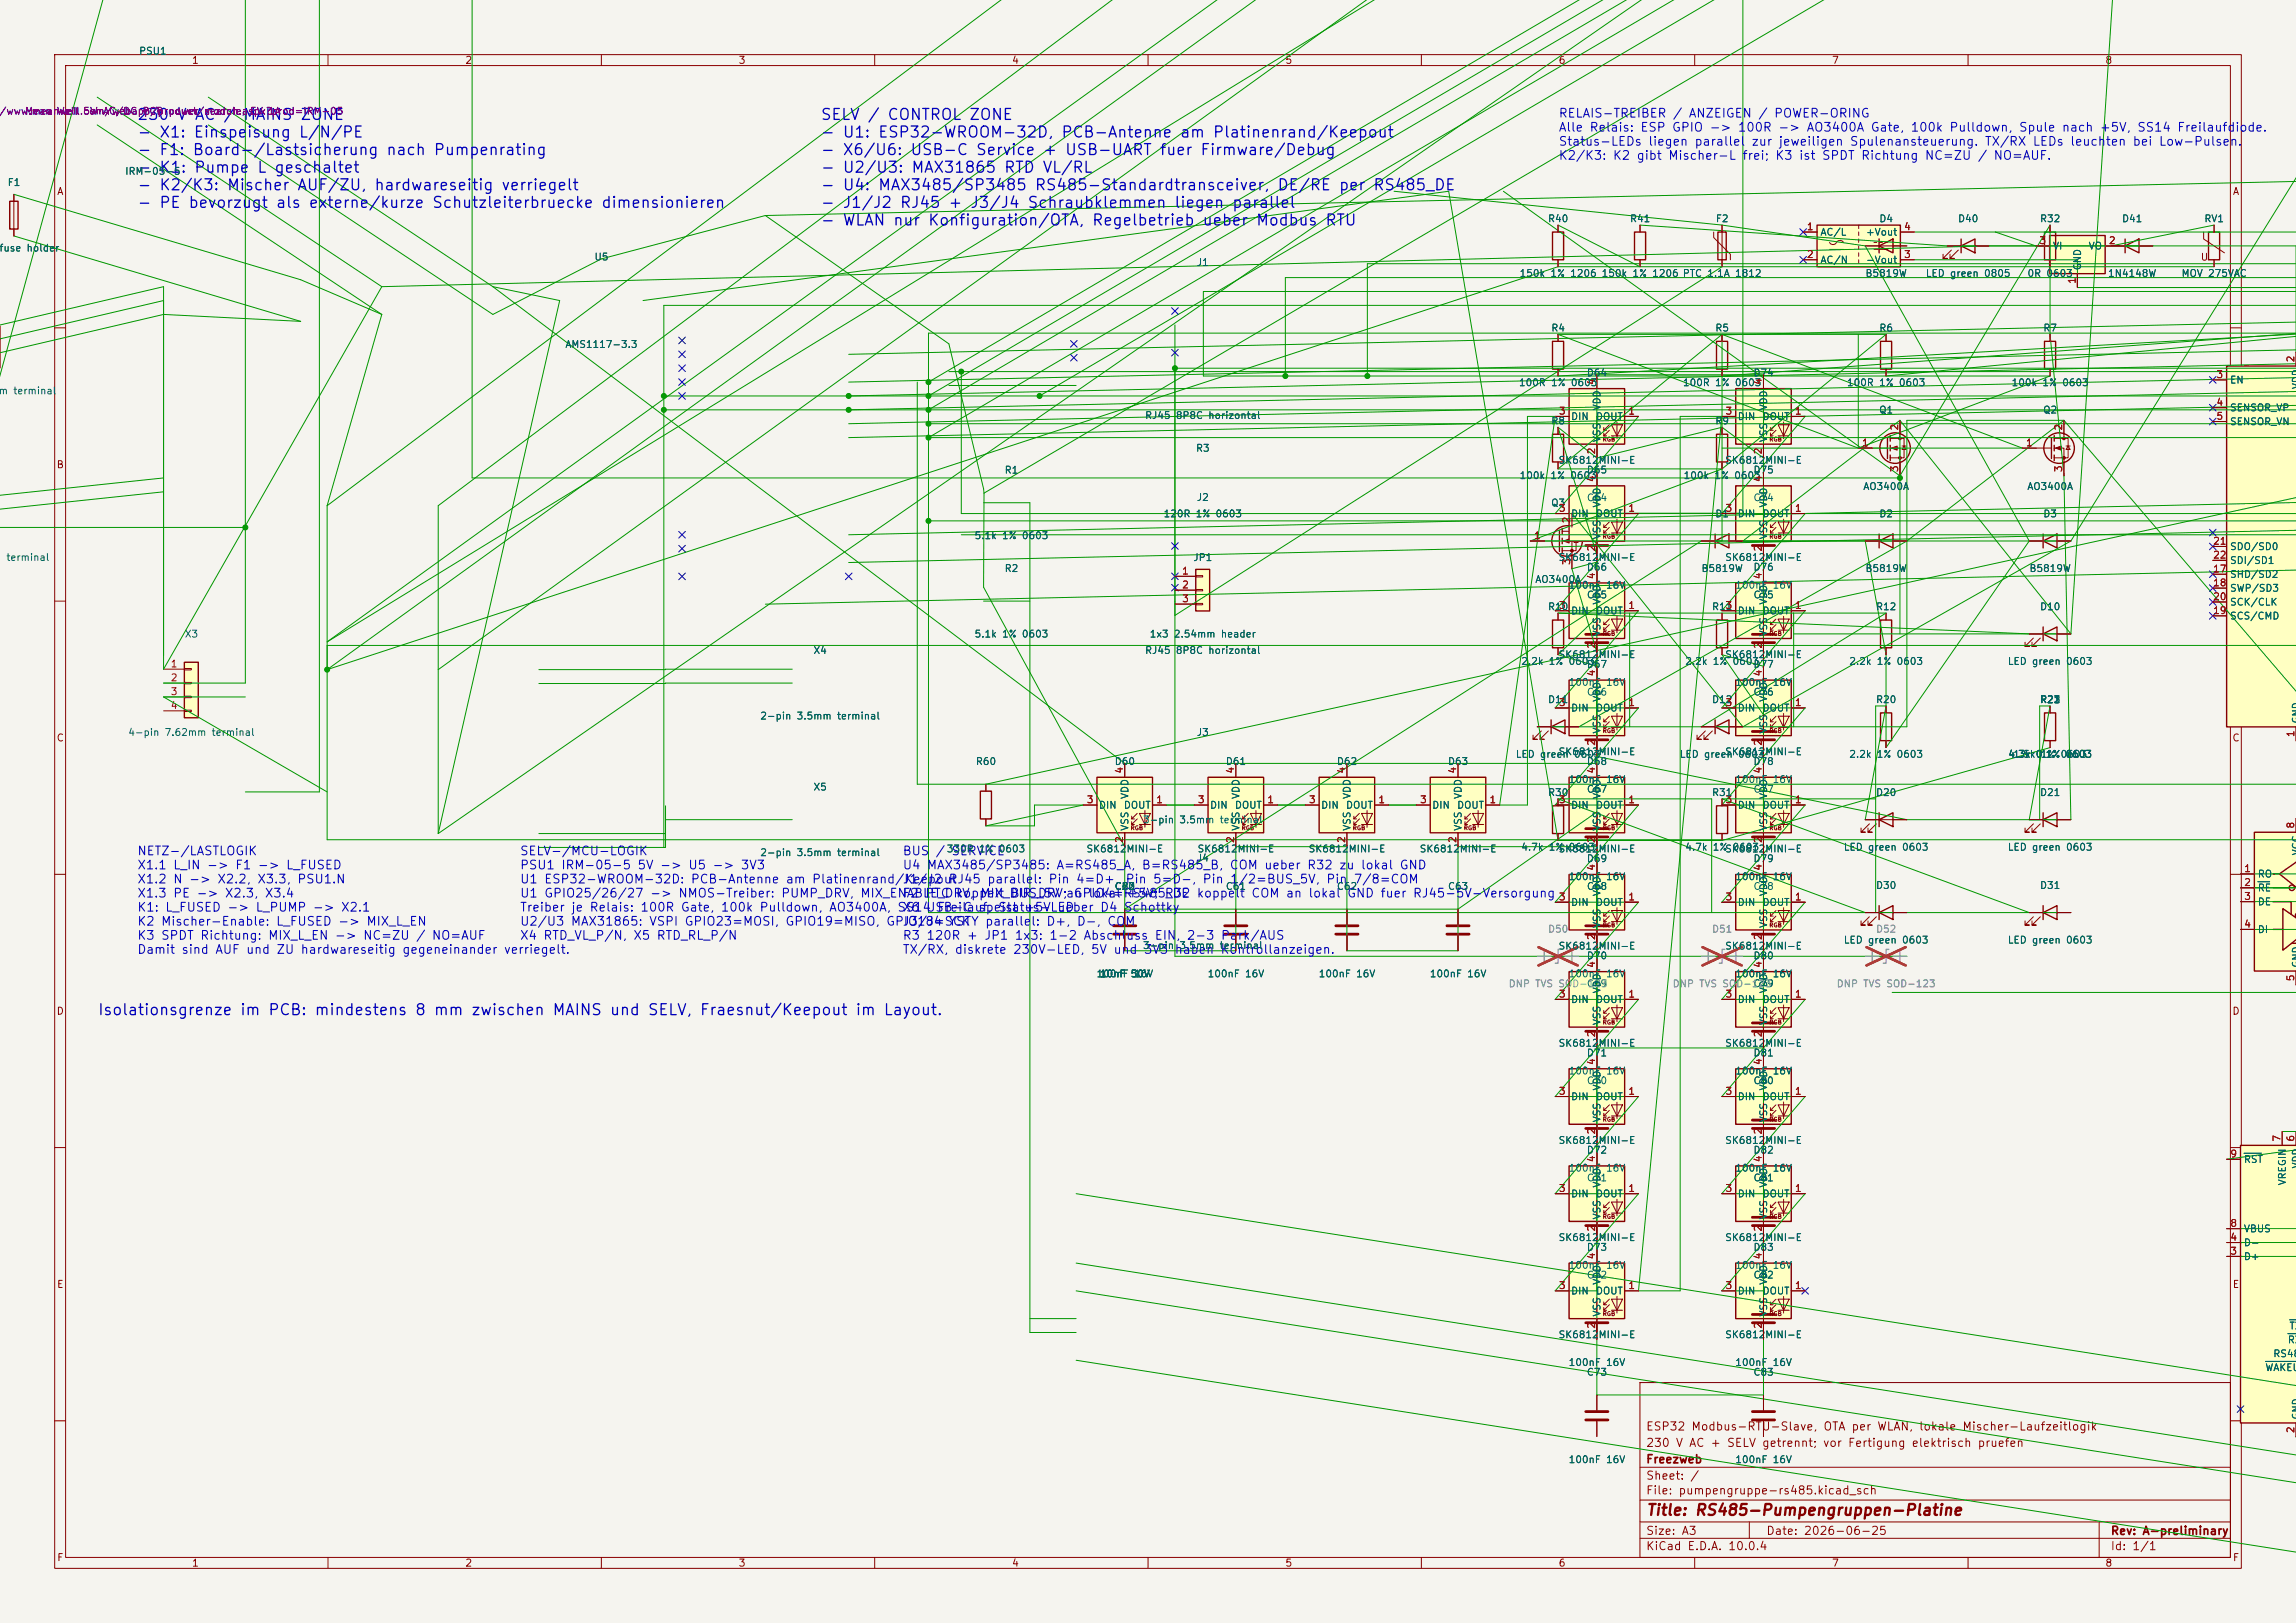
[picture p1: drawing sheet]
<svg xmlns="http://www.w3.org/2000/svg" width="420mm" height="297mm" viewBox="0 0 420 297" stroke-linecap="round" stroke-linejoin="round" font-family="sans-serif">
<defs><g id="words">
<g font-size="2" fill="#0000c2">
<text x="25" y="22.5">230 V AC / MAINS ZONE</text>
<text x="150" y="22.5">SELV / CONTROL ZONE</text>
<text x="25" y="25.7">- X1: Einspeisung L/N/PE</text>
<text x="25" y="28.9">- F1: Board-/Lastsicherung nach Pumpenrating</text>
<text x="150" y="25.7">- U1: ESP32-WROOM-32D, PCB-Antenne am Platinenrand/Keepout</text>
<text x="150" y="28.9">- X6/U6: USB-C Service + USB-UART fuer Firmware/Debug</text>
<text x="25" y="32.1">- K1: Pumpe L geschaltet</text>
<text x="25" y="35.3">- K2/K3: Mischer AUF/ZU, hardwareseitig verriegelt</text>
<text x="150" y="32.1">- U2/U3: MAX31865 RTD VL/RL</text>
<text x="150" y="35.3">- U4: MAX3485/SP3485 RS485-Standardtransceiver, DE/RE per RS485_DE</text>
<text x="25" y="38.5">- PE bevorzugt als externe/kurze Schutzleiterbruecke dimensionieren</text>
<text x="150" y="38.5">- J1/J2 RJ45 + J3/J4 Schraubklemmen liegen parallel</text>
<text x="150" y="41.8">- WLAN nur Konfiguration/OTA, Regelbetrieb ueber Modbus RTU</text>
<text x="17.8" y="186.3">Isolationsgrenze im PCB: mindestens 8 mm zwischen MAINS und SELV, Fraesnut/Keepout im Layout.</text>
</g>
<text font-size="2" fill="#840000" x="301" y="277.8">Title: RS485-Pumpengruppen-Platine</text>
<g font-size="1.6" fill="#0000c2">
<text x="285" y="21.9">RELAIS-TREIBER / ANZEIGEN / POWER-ORING</text>
<text x="285" y="24.5">Alle Relais: ESP GPIO -&gt; 100R -&gt; AO3400A Gate, 100k Pulldown, Spule nach +5V, SS14 Freilaufdiode.</text>
<text x="285" y="27.1">Status-LEDs liegen parallel zur jeweiligen Spulenansteuerung. TX/RX LEDs leuchten bei Low-Pulsen.</text>
<text x="285" y="29.6">K2/K3: K2 gibt Mischer-L frei; K3 ist SPDT Richtung NC=ZU / NO=AUF.</text>
<text x="25" y="156.9">NETZ-/LASTLOGIK</text>
<text x="25" y="159.5">X1.1 L_IN -&gt; F1 -&gt; L_FUSED</text>
<text x="95" y="156.9">SELV-/MCU-LOGIK</text>
<text x="95" y="159.5">PSU1 IRM-05-5 5V -&gt; U5 -&gt; 3V3</text>
<text x="165" y="156.9">BUS</text>
<text x="165" y="159.5">U4 MAX3485/SP3485: A=RS485_A, B=RS485_B, COM ueber R32 zu lokal GND</text>
<text x="171" y="156.9">/ SERVICE</text>
<text x="25" y="162.1">X1.2 N -&gt; X2.2, X3.3, PSU1.N</text>
<text x="25" y="164.6">X1.3 PE -&gt; X2.3, X3.4</text>
<text x="25" y="167.2">K1: L_FUSED -&gt; L_PUMP -&gt; X2.1</text>
<text x="95" y="162.1">U1 ESP32-WROOM-32D: PCB-Antenne am Platinenrand/Keepout</text>
<text x="95" y="164.6">U1 GPIO25/26/27 -&gt; NMOS-Treiber: PUMP_DRV, MIX_ENABLE_DRV, MIX_DIR_DRV;an lokal</text>
<text x="95" y="167.2">Treiber je Relais: 100R Gate, 100k Pulldown, AO3400A, SS14 Freilauf, Status-LED</text>
<text x="165" y="162.1">J1/J2 RJ45 parallel: Pin 4=D+,</text>
<text x="165" y="164.6">F2 PTC koppelt BUS_5V</text>
<text x="165" y="167.2">X6 USB-C speist +5V ueber D4 Schottky</text>
<text x="196.3" y="164.6">GPIO4=RS485_DE</text>
<text x="205.8" y="162.1">Pin 5=D-, Pin 1/2=BUS_5V, Pin</text>
<text x="206.1" y="164.6">+5V; R32 koppelt COM an lokal GND fuer RJ45-5V-Versorgung</text>
<text x="247.5" y="162.1">7/8=COM</text>
<text x="25" y="169.8">K2 Mischer-Enable: L_FUSED -&gt; MIX_L_EN</text>
<text x="25" y="172.4">K3 SPDT Richtung: MIX_L_EN -&gt; NC=ZU / NO=AUF</text>
<text x="95" y="169.8">U2/U3 MAX31865: VSPI GPIO23=MOSI, GPIO19=MISO, GPIO18=SCK</text>
<text x="95" y="172.4">X4 RTD_VL_P/N, X5 RTD_RL_P/N</text>
<text x="165" y="169.8">J3/J4 YSTY parallel: D+, D-, COM</text>
<text x="165" y="172.4">R3 120R + JP1 1x3: 1-2 Abschluss EIN, 2-3 Park/AUS</text>
<text x="25" y="174.9">Damit sind AUF und ZU hardwareseitig gegeneinander verriegelt.</text>
<text x="165" y="174.9">TX/RX, diskrete 230V-LED, 5V und 3V3 haben Kontrollanzeigen.</text>
</g>
<g font-size="1.5" fill="#840000">
<text x="301" y="262.1">ESP32 Modbus-RTU-Slave, OTA per WLAN, lokale Mischer-Laufzeitlogik</text>
<text x="301" y="268.1">Freezweb</text>
<text x="301" y="265.1">230 V AC + SELV getrennt; vor Fertigung elektrisch pruefen</text>
<text x="301" y="273.8">File: pumpengruppe-rs485.kicad_sch</text>
<text x="301" y="271.1">Sheet: /</text>
<text x="301" y="281.2">Size: A3</text>
<text x="323" y="281.2">Date: 2026-06-25</text>
<text x="386" y="281.2">Rev: A-preliminary</text>
<text x="301" y="284">KiCad E.D.A. 10.0.4</text>
<text x="386" y="284">Id: 1/1</text>
</g>
<g font-size="1.3" fill="#006464">
<text x="25.3" y="10.3">PSU1</text>
<text x="1.3" y="34.3">F1</text>
<text x="22.8" y="32.3">IRM-05-5</text>
<text x="283.1" y="41">R40</text>
<text x="298.1" y="41">R41</text>
<text x="313.7" y="41">F2</text>
<text x="343.7" y="41">D4</text>
<text x="358.1" y="41">D40</text>
<text x="373.1" y="41">R32</text>
<text x="388.1" y="41">D41</text>
<text x="403.1" y="41">RV1</text>
<text x="-.2" y="46.3">fuse holder</text>
<text x="108.6" y="48">U5</text>
<text x="332.9" y="43.4">AC/L</text>
<text x="341.2" y="43.4">+Vout</text>
<text x="375.4" y="46">VI</text>
<text x="381.9" y="46">VO</text>
<text x="218.8" y="49">J1</text>
<text x="277.9" y="51">150k 1% 1206</text>
<text x="292.9" y="51">150k 1% 1206 PTC 1.1A 1812</text>
<text x="332.9" y="48.5">AC/N</text>
<text x="341.1" y="51">B5819W</text>
<text x="341.2" y="48.5">-Vout</text>
<text x="352.2" y="51">LED green 0805</text>
<text x="370.8" y="51">0R 0603</text>
<text x="381" y="49.6" transform="rotate(-90 381 49.6)">GND</text>
<text x="385.5" y="51">1N4148W</text>
<text x="398.9" y="51">MOV 275VAC</text>
<text x="103.3" y="64">AMS1117-3.3</text>
<text x="283.7" y="61">R4</text>
<text x="313.7" y="61">R5</text>
<text x="343.7" y="61">R6</text>
<text x="373.7" y="61">R7</text>
<text x="277.7" y="71">100R 1% 0603</text>
<text x="290.2" y="69.2">D64</text>
<text x="307.7" y="71">100R 1% 0603</text>
<text x="320.6" y="69.2">D74</text>
<text x="337.7" y="71">100R 1% 0603</text>
<text x="367.9" y="71">100k 1% 0603</text>
<text x="407.8" y="70.5">EN</text>
<text x="421" y="71.3" transform="rotate(-90 421 71.3)">VDD</text>
<text x="-.3" y="72.5">m terminal</text>
<text x="209.3" y="77">RJ45</text>
<text x="215" y="77">8P8C horizontal</text>
<text x="283.7" y="78">R8</text>
<text x="287.3" y="77.2">DIN</text>
<text x="291.8" y="77.2">DOUT</text>
<text x="293.1" y="75.2" transform="rotate(-90 293.1 75.2)">VDD</text>
<text x="313.7" y="78">R9</text>
<text x="317.8" y="77.2">DIN</text>
<text x="322.3" y="77.2">DOUT</text>
<text x="323.6" y="75.2" transform="rotate(-90 323.6 75.2)">VDD</text>
<text x="343.6" y="76">Q1</text>
<text x="373.6" y="76">Q2</text>
<text x="407.8" y="75.6">SENSOR_VP</text>
<text x="218.7" y="83">R3</text>
<text x="293.1" y="81" transform="rotate(-90 293.1 81)">VSS</text>
<text x="323.6" y="81" transform="rotate(-90 323.6 81)">VSS</text>
<text x="407.8" y="78.1">SENSOR_VN</text>
<text x="183.7" y="87">R1</text>
<text x="277.9" y="88">100k 1% 0603</text>
<text x="285" y="85.2">SK6812MINI-E</text>
<text x="290.2" y="87">D65</text>
<text x="307.9" y="88">100k 1% 0603</text>
<text x="315.5" y="85.2">SK6812MINI-E</text>
<text x="320.6" y="87">D75</text>
<text x="340.7" y="90">AO3400A</text>
<text x="370.7" y="90">AO3400A</text>
<text x="212.7" y="95">120R 1% 0603</text>
<text x="218.8" y="92">J2</text>
<text x="283.6" y="93">Q3</text>
<text x="287.3" y="95">DIN</text>
<text x="290.2" y="92">C64</text>
<text x="291.8" y="95">DOUT</text>
<text x="293.1" y="93" transform="rotate(-90 293.1 93)">VDD</text>
<text x="313.7" y="95">D1</text>
<text x="317.8" y="95">DIN</text>
<text x="320.6" y="92">C74</text>
<text x="322.3" y="95">DOUT</text>
<text x="323.6" y="93" transform="rotate(-90 323.6 93)">VDD</text>
<text x="343.7" y="95">D2</text>
<text x="373.7" y="95">D3</text>
<text x="178.2" y="99">5.1k 1% 0603</text>
<text x="293.1" y="98.8" transform="rotate(-90 293.1 98.8)">VSS</text>
<text x="323.6" y="98.8" transform="rotate(-90 323.6 98.8)">VSS</text>
<text x="407.8" y="101">SDO/SD0</text>
<text x="1" y="103">terminal</text>
<text x="183.7" y="105">R2</text>
<text x="218.2" y="103">JP1</text>
<text x="280.7" y="107">AO3400A</text>
<text x="285" y="103">SK6812MINI-E</text>
<text x="290.2" y="104.7">D66</text>
<text x="311.1" y="105">B5819W</text>
<text x="315.5" y="103">SK6812MINI-E</text>
<text x="320.6" y="104.7">D76</text>
<text x="341.1" y="105">B5819W</text>
<text x="371.1" y="105">B5819W</text>
<text x="407.8" y="106.1">SHD/SD2</text>
<text x="407.8" y="103.5">SDI/SD1</text>
<text x="283.1" y="112">R10</text>
<text x="286.8" y="108">100nF 16V</text>
<text x="287.3" y="112.7">DIN</text>
<text x="290.2" y="109.8">C65</text>
<text x="291.8" y="112.7">DOUT</text>
<text x="293.1" y="110.8" transform="rotate(-90 293.1 110.8)">VDD</text>
<text x="313.1" y="112">R11</text>
<text x="317.3" y="108">100nF 16V</text>
<text x="317.8" y="112.7">DIN</text>
<text x="320.6" y="109.8">C75</text>
<text x="322.3" y="112.7">DOUT</text>
<text x="323.6" y="110.8" transform="rotate(-90 323.6 110.8)">VDD</text>
<text x="343.1" y="112">R12</text>
<text x="373.1" y="112">D10</text>
<text x="407.8" y="108.6">SWP/SD3</text>
<text x="407.8" y="113.7">SCS/CMD</text>
<text x="407.8" y="111.1">SCK/CLK</text>
<text x="33.7" y="117">X3</text>
<text x="148.7" y="120">X4</text>
<text x="178.2" y="117">5.1k 1% 0603</text>
<text x="209.3" y="120">RJ45</text>
<text x="210.2" y="117">1x3 2.54mm header</text>
<text x="215" y="120">8P8C horizontal</text>
<text x="293.1" y="116.6" transform="rotate(-90 293.1 116.6)">VSS</text>
<text x="323.6" y="116.6" transform="rotate(-90 323.6 116.6)">VSS</text>
<text x="278.2" y="122">2.2k 1% 0603</text>
<text x="285" y="120.7">SK6812MINI-E</text>
<text x="286.8" y="125.8">100nF 16V</text>
<text x="290.2" y="122.5">D67</text>
<text x="308.2" y="122">2.2k 1% 0603</text>
<text x="315.5" y="120.7">SK6812MINI-E</text>
<text x="317.3" y="125.8">100nF 16V</text>
<text x="320.6" y="122.5">D77</text>
<text x="338.2" y="122">2.2k 1% 0603</text>
<text x="367.2" y="122">LED green 0603</text>
<text x="139" y="132">2-pin 3.5mm terminal</text>
<text x="283.1" y="129">D11</text>
<text x="287.3" y="130.5">DIN</text>
<text x="290.2" y="127.6">C66</text>
<text x="291.8" y="130.5">DOUT</text>
<text x="293.1" y="128.5" transform="rotate(-90 293.1 128.5)">VDD</text>
<text x="313.1" y="129">D12</text>
<text x="317.8" y="130.5">DIN</text>
<text x="320.6" y="127.6">C76</text>
<text x="322.3" y="130.5">DOUT</text>
<text x="323.6" y="128.5" transform="rotate(-90 323.6 128.5)">VDD</text>
<text x="343.1" y="129">R20</text>
<text x="373.1" y="129">R21</text>
<text x="373.1" y="129">R23</text>
<text x="373.1" y="129">R22</text>
<text x="23.3" y="135">4-pin 7.62mm terminal</text>
<text x="218.8" y="135">J3</text>
<text x="293.1" y="134.4" transform="rotate(-90 293.1 134.4)">VSS</text>
<text x="323.6" y="134.4" transform="rotate(-90 323.6 134.4)">VSS</text>
<text x="421" y="132.5" transform="rotate(-90 421 132.5)">GND</text>
<text x="178.4" y="140.3">R60</text>
<text x="203.8" y="140.3">D60</text>
<text x="224.1" y="140.3">D61</text>
<text x="244.4" y="140.3">D62</text>
<text x="264.8" y="140.3">D63</text>
<text x="277.2" y="139">LED green 0603</text>
<text x="285" y="138.5">SK6812MINI-E</text>
<text x="286.8" y="143.6">100nF 16V</text>
<text x="290.2" y="140.3">D68</text>
<text x="307.2" y="139">LED green 0603</text>
<text x="315.5" y="138.5">SK6812MINI-E</text>
<text x="317.3" y="143.6">100nF 16V</text>
<text x="320.6" y="140.3">D78</text>
<text x="338.2" y="139">2.2k</text>
<text x="343.2" y="139">1% 0603</text>
<text x="367.2" y="139">4.3k 0.1%0603</text>
<text x="367.2" y="139">4.3k</text>
<text x="368.2" y="139">1.5k0.1% 0603</text>
<text x="373.2" y="139">1%</text>
<text x="377.7" y="139">0603</text>
<text x="148.7" y="145">X5</text>
<text x="200.9" y="148.3">DIN</text>
<text x="205.5" y="148.3">DOUT</text>
<text x="206.7" y="146.3" transform="rotate(-90 206.7 146.3)">VDD</text>
<text x="221.2" y="148.3">DIN</text>
<text x="225.8" y="148.3">DOUT</text>
<text x="227" y="146.3" transform="rotate(-90 227 146.3)">VDD</text>
<text x="241.6" y="148.3">DIN</text>
<text x="246.1" y="148.3">DOUT</text>
<text x="247.4" y="146.3" transform="rotate(-90 247.4 146.3)">VDD</text>
<text x="261.9" y="148.3">DIN</text>
<text x="266.4" y="148.3">DOUT</text>
<text x="267.7" y="146.3" transform="rotate(-90 267.7 146.3)">VDD</text>
<text x="283.1" y="146">R30</text>
<text x="287.3" y="148.3">DIN</text>
<text x="290.2" y="145.4">C67</text>
<text x="291.8" y="148.3">DOUT</text>
<text x="293.1" y="146.3" transform="rotate(-90 293.1 146.3)">VDD</text>
<text x="313.1" y="146">R31</text>
<text x="317.8" y="148.3">DIN</text>
<text x="320.6" y="145.4">C77</text>
<text x="322.3" y="148.3">DOUT</text>
<text x="323.6" y="146.3" transform="rotate(-90 323.6 146.3)">VDD</text>
<text x="343.1" y="146">D20</text>
<text x="373.1" y="146">D21</text>
<text x="206.7" y="152.1" transform="rotate(-90 206.7 152.1)">VSS</text>
<text x="209" y="151">3-pin</text>
<text x="215.6" y="151">3.5mm terminal</text>
<text x="227" y="152.1" transform="rotate(-90 227 152.1)">VSS</text>
<text x="247.4" y="152.1" transform="rotate(-90 247.4 152.1)">VSS</text>
<text x="267.7" y="152.1" transform="rotate(-90 267.7 152.1)">VSS</text>
<text x="278.2" y="156">4.7k 1% 0603</text>
<text x="293.1" y="152.1" transform="rotate(-90 293.1 152.1)">VSS</text>
<text x="308.2" y="156">4.7k</text>
<text x="313.2" y="156">1% 0603</text>
<text x="323.6" y="152.1" transform="rotate(-90 323.6 152.1)">VSS</text>
<text x="337.2" y="156">LED green 0603</text>
<text x="367.2" y="156">LED green 0603</text>
<text x="139" y="157">2-pin 3.5mm terminal</text>
<text x="173.1" y="156.3">330R 1% 0603</text>
<text x="198.6" y="156.3">SK6812MINI-E</text>
<text x="218.8" y="158">J4</text>
<text x="218.9" y="156.3">SK6812MINI-E</text>
<text x="239.3" y="156.3">SK6812MINI-E</text>
<text x="259.6" y="156.3">SK6812MINI-E</text>
<text x="285" y="156.3">SK6812MINI-E</text>
<text x="286.8" y="161.4">100nF 16V</text>
<text x="290.2" y="158.1">D69</text>
<text x="315.5" y="156.3">SK6812MINI-E</text>
<text x="317.3" y="161.4">100nF 16V</text>
<text x="320.6" y="158.1">D79</text>
<text x="412.9" y="160.9">RO</text>
<text x="421" y="156.6" transform="rotate(-90 421 156.6)">VCC</text>
<text x="203.8" y="163.2">C22</text>
<text x="203.8" y="163.2">C23</text>
<text x="203.8" y="163.2">C60</text>
<text x="224.1" y="163.2">C61</text>
<text x="244.4" y="163.2">C62</text>
<text x="264.8" y="163.2">C63</text>
<text x="287.3" y="166.1">DIN</text>
<text x="290.2" y="163.2">C68</text>
<text x="291.8" y="166.1">DOUT</text>
<text x="293.1" y="164.1" transform="rotate(-90 293.1 164.1)">VDD</text>
<text x="317.8" y="166.1">DIN</text>
<text x="320.6" y="163.2">C78</text>
<text x="322.3" y="166.1">DOUT</text>
<text x="323.6" y="164.1" transform="rotate(-90 323.6 164.1)">VDD</text>
<text x="343.1" y="163">D30</text>
<text x="373.1" y="163">D31</text>
<text x="412.9" y="163.4">RE</text>
<text x="412.9" y="166">DE</text>
<text x="209" y="174">3-pin</text>
<text x="215.6" y="174">3.5mm terminal</text>
<text x="293.1" y="169.9" transform="rotate(-90 293.1 169.9)">VSS</text>
<text x="323.6" y="169.9" transform="rotate(-90 323.6 169.9)">VSS</text>
<text x="337.2" y="173">LED green 0603</text>
<text x="367.2" y="173">LED green 0603</text>
<text x="412.9" y="171.1">DI</text>
<text x="200.5" y="179.2">100nF50V</text>
<text x="201.1" y="179.2">10nF 50V</text>
<text x="201.1" y="179.2">10nF</text>
<text x="207.3" y="179.2">16V</text>
<text x="220.8" y="179.2">100nF 16V</text>
<text x="241.1" y="179.2">100nF 16V</text>
<text x="261.4" y="179.2">100nF 16V</text>
<text x="285" y="174.1">SK6812MINI-E</text>
<text x="286.8" y="179.2">100nF 16V</text>
<text x="290.2" y="175.9">D70</text>
<text x="315.5" y="174.1">SK6812MINI-E</text>
<text x="317.3" y="179.2">100nF 16V</text>
<text x="320.6" y="175.9">D80</text>
<text x="421" y="177.2" transform="rotate(-90 421 177.2)">GND</text>
<text x="287.3" y="183.9">DIN</text>
<text x="290.2" y="180.9">C69</text>
<text x="291.8" y="183.9">DOUT</text>
<text x="293.1" y="181.9" transform="rotate(-90 293.1 181.9)">VDD</text>
<text x="317.8" y="183.9">DIN</text>
<text x="320.6" y="180.9">C79</text>
<text x="322.3" y="183.9">DOUT</text>
<text x="323.6" y="181.9" transform="rotate(-90 323.6 181.9)">VDD</text>
<text x="285" y="191.9">SK6812MINI-E</text>
<text x="293.1" y="187.7" transform="rotate(-90 293.1 187.7)">VSS</text>
<text x="315.5" y="191.9">SK6812MINI-E</text>
<text x="323.6" y="187.7" transform="rotate(-90 323.6 187.7)">VSS</text>
<text x="286.8" y="196.9">100nF 16V</text>
<text x="290.2" y="193.6">D71</text>
<text x="317.3" y="196.9">100nF 16V</text>
<text x="320.6" y="193.6">D81</text>
<text x="287.3" y="201.6">DIN</text>
<text x="290.2" y="198.7">C70</text>
<text x="291.8" y="201.6">DOUT</text>
<text x="293.1" y="199.7" transform="rotate(-90 293.1 199.7)">VDD</text>
<text x="317.8" y="201.6">DIN</text>
<text x="320.6" y="198.7">C80</text>
<text x="322.3" y="201.6">DOUT</text>
<text x="323.6" y="199.7" transform="rotate(-90 323.6 199.7)">VDD</text>
<text x="285" y="209.6">SK6812MINI-E</text>
<text x="293.1" y="205.5" transform="rotate(-90 293.1 205.5)">VSS</text>
<text x="315.5" y="209.6">SK6812MINI-E</text>
<text x="323.6" y="205.5" transform="rotate(-90 323.6 205.5)">VSS</text>
<text x="286.8" y="214.7">100nF 16V</text>
<text x="290.2" y="211.4">D72</text>
<text x="317.3" y="214.7">100nF 16V</text>
<text x="320.6" y="211.4">D82</text>
<text x="410.3" y="213.1">RST</text>
<text x="421" y="213.9" transform="rotate(-90 421 213.9)">VDD</text>
<text x="287.3" y="219.4">DIN</text>
<text x="290.2" y="216.5">C71</text>
<text x="291.8" y="219.4">DOUT</text>
<text x="293.1" y="217.4" transform="rotate(-90 293.1 217.4)">VDD</text>
<text x="317.8" y="219.4">DIN</text>
<text x="320.6" y="216.5">C81</text>
<text x="322.3" y="219.4">DOUT</text>
<text x="323.6" y="217.4" transform="rotate(-90 323.6 217.4)">VDD</text>
<text x="418.4" y="217" transform="rotate(-90 418.4 217)">VREGIN</text>
<text x="285" y="227.4">SK6812MINI-E</text>
<text x="293.1" y="223.3" transform="rotate(-90 293.1 223.3)">VSS</text>
<text x="315.5" y="227.4">SK6812MINI-E</text>
<text x="323.6" y="223.3" transform="rotate(-90 323.6 223.3)">VSS</text>
<text x="410.3" y="225.8">VBUS</text>
<text x="286.8" y="232.5">100nF 16V</text>
<text x="290.2" y="229.2">D73</text>
<text x="317.3" y="232.5">100nF 16V</text>
<text x="320.6" y="229.2">D83</text>
<text x="410.3" y="230.9">D+</text>
<text x="410.3" y="228.4">D-</text>
<text x="287.3" y="237.2">DIN</text>
<text x="290.2" y="234.3">C72</text>
<text x="291.8" y="237.2">DOUT</text>
<text x="293.1" y="235.2" transform="rotate(-90 293.1 235.2)">VDD</text>
<text x="317.8" y="237.2">DIN</text>
<text x="320.6" y="234.3">C82</text>
<text x="322.3" y="237.2">DOUT</text>
<text x="323.6" y="235.2" transform="rotate(-90 323.6 235.2)">VDD</text>
<text x="285" y="245.2">SK6812MINI-E</text>
<text x="293.1" y="241" transform="rotate(-90 293.1 241)">VSS</text>
<text x="315.5" y="245.2">SK6812MINI-E</text>
<text x="323.6" y="241" transform="rotate(-90 323.6 241)">VSS</text>
<text x="418.7" y="243.6">TXT</text>
<text x="286.8" y="250.3">100nF 16V</text>
<text x="317.3" y="250.3">100nF 16V</text>
<text x="414.3" y="251.2">WAKEUP</text>
<text x="415.7" y="248.7">RS485</text>
<text x="418.4" y="246.1">RXT</text>
<text x="290.2" y="252.1">C73</text>
<text x="320.6" y="252.1">C83</text>
<text x="421" y="259.9" transform="rotate(-90 421 259.9)">GND</text>
<text x="286.8" y="268.1">100nF 16V</text>
<text x="317.3" y="268.1">100nF 16V</text>
</g>
<g font-size="1.3" fill="#840000">
<text x="35" y="12">1</text>
<text x="85" y="12">2</text>
<text x="135" y="12">3</text>
<text x="185" y="12">4</text>
<text x="235" y="12">5</text>
<text x="285" y="12">6</text>
<text x="335" y="12">7</text>
<text x="385" y="12">8</text>
<text x="10.3" y="36">A</text>
<text x="408.3" y="36">A</text>
<text x="402.5" y="48">U</text>
<text x="10.3" y="86">B</text>
<text x="10.3" y="136">C</text>
<text x="408.2" y="136">C</text>
<text x="10.3" y="186">D</text>
<text x="408.2" y="186">D</text>
<text x="10.3" y="236">E</text>
<text x="408.3" y="236">E</text>
<text x="10.3" y="286">F</text>
<text x="35" y="287">1</text>
<text x="85" y="287">2</text>
<text x="135" y="287">3</text>
<text x="185" y="287">4</text>
<text x="235" y="287">5</text>
<text x="285" y="287">6</text>
<text x="335" y="287">7</text>
<text x="385" y="287">8</text>
<text x="408.3" y="286">F</text>
</g>
<g font-size="1.3" fill="#840084">
<text x="-.3" y="21.3">/www.meanwell.com/webapp/product/search.aspx?prod=IRM-05</text>
<text x="4.5" y="21.3">Mean</text>
<text x="10.3" y="21.3">Well 5W AC/DC PCB power module,</text>
<text x="45.6" y="21.3">5V 1A</text>
</g>
<g font-size="1.3" fill="#a90000">
<text x="330.4" y="42.4">1</text>
<text x="330.4" y="47.5">2</text>
<text x="348.2" y="47.5">3</text>
<text x="348.2" y="42.4">4</text>
<text x="372.9" y="45">3</text>
<text x="385.6" y="45">2</text>
<text x="380" y="52.1" transform="rotate(-90 380 52.1)">1</text>
<text x="292.1" y="70.6" transform="rotate(-90 292.1 70.6)">4</text>
<text x="322.6" y="70.6" transform="rotate(-90 322.6 70.6)">4</text>
<text x="405.3" y="69.5">3</text>
<text x="420" y="66.4" transform="rotate(-90 420 66.4)">2</text>
<text x="285" y="76.2">3</text>
<text x="297.7" y="76.2">1</text>
<text x="315.5" y="76.2">3</text>
<text x="328.2" y="76.2">1</text>
<text x="405.3" y="74.6">4</text>
<text x="405.3" y="77.1">5</text>
<text x="292.1" y="83.3" transform="rotate(-90 292.1 83.3)">2</text>
<text x="322.6" y="83.3" transform="rotate(-90 322.6 83.3)">2</text>
<text x="340.5" y="82">1</text>
<text x="347.5" y="78.9" transform="rotate(-90 347.5 78.9)">2</text>
<text x="370.5" y="82">1</text>
<text x="377.5" y="78.9" transform="rotate(-90 377.5 78.9)">2</text>
<text x="292.1" y="88.3" transform="rotate(-90 292.1 88.3)">4</text>
<text x="322.6" y="88.3" transform="rotate(-90 322.6 88.3)">4</text>
<text x="347.5" y="86.5" transform="rotate(-90 347.5 86.5)">3</text>
<text x="377.5" y="86.5" transform="rotate(-90 377.5 86.5)">3</text>
<text x="285" y="94">3</text>
<text x="287.5" y="95.9" transform="rotate(-90 287.5 95.9)">2</text>
<text x="297.7" y="94">1</text>
<text x="315.5" y="94">3</text>
<text x="328.2" y="94">1</text>
<text x="280.5" y="99">1</text>
<text x="292.1" y="101" transform="rotate(-90 292.1 101)">2</text>
<text x="322.6" y="101" transform="rotate(-90 322.6 101)">2</text>
<text x="404.7" y="100">21</text>
<text x="216.1" y="105.4">1</text>
<text x="216.1" y="108">2</text>
<text x="287.5" y="103.5" transform="rotate(-90 287.5 103.5)">3</text>
<text x="292.1" y="106.1" transform="rotate(-90 292.1 106.1)">4</text>
<text x="322.6" y="106.1" transform="rotate(-90 322.6 106.1)">4</text>
<text x="404.7" y="105.1">17</text>
<text x="404.7" y="107.6">18</text>
<text x="404.7" y="102.5">22</text>
<text x="216.1" y="110.5">3</text>
<text x="285" y="111.7">3</text>
<text x="297.7" y="111.7">1</text>
<text x="315.5" y="111.7">3</text>
<text x="328.2" y="111.7">1</text>
<text x="404.7" y="112.7">19</text>
<text x="404.7" y="110.1">20</text>
<text x="292.1" y="118.8" transform="rotate(-90 292.1 118.8)">2</text>
<text x="322.6" y="118.8" transform="rotate(-90 322.6 118.8)">2</text>
<text x="31.1" y="122.4">1</text>
<text x="31.1" y="125">2</text>
<text x="292.1" y="123.9" transform="rotate(-90 292.1 123.9)">4</text>
<text x="322.6" y="123.9" transform="rotate(-90 322.6 123.9)">4</text>
<text x="31.1" y="127.5">3</text>
<text x="31.1" y="130.1">4</text>
<text x="285" y="129.5">3</text>
<text x="297.7" y="129.5">1</text>
<text x="315.5" y="129.5">3</text>
<text x="328.2" y="129.5">1</text>
<text x="292.1" y="136.6" transform="rotate(-90 292.1 136.6)">2</text>
<text x="322.6" y="136.6" transform="rotate(-90 322.6 136.6)">2</text>
<text x="420" y="135" transform="rotate(-90 420 135)">1</text>
<text x="205.7" y="141.7" transform="rotate(-90 205.7 141.7)">4</text>
<text x="226" y="141.7" transform="rotate(-90 226 141.7)">4</text>
<text x="246.4" y="141.7" transform="rotate(-90 246.4 141.7)">4</text>
<text x="266.7" y="141.7" transform="rotate(-90 266.7 141.7)">4</text>
<text x="292.1" y="141.7" transform="rotate(-90 292.1 141.7)">4</text>
<text x="322.6" y="141.7" transform="rotate(-90 322.6 141.7)">4</text>
<text x="198.7" y="147.3">3</text>
<text x="211.4" y="147.3">1</text>
<text x="219" y="147.3">3</text>
<text x="231.7" y="147.3">1</text>
<text x="239.3" y="147.3">3</text>
<text x="252" y="147.3">1</text>
<text x="259.6" y="147.3">3</text>
<text x="272.3" y="147.3">1</text>
<text x="285" y="147.3">3</text>
<text x="297.7" y="147.3">1</text>
<text x="315.5" y="147.3">3</text>
<text x="328.2" y="147.3">1</text>
<text x="205.7" y="154.4" transform="rotate(-90 205.7 154.4)">2</text>
<text x="226" y="154.4" transform="rotate(-90 226 154.4)">2</text>
<text x="246.4" y="154.4" transform="rotate(-90 246.4 154.4)">2</text>
<text x="266.7" y="154.4" transform="rotate(-90 266.7 154.4)">2</text>
<text x="292.1" y="154.4" transform="rotate(-90 292.1 154.4)">2</text>
<text x="322.6" y="154.4" transform="rotate(-90 322.6 154.4)">2</text>
<text x="420" y="151.7" transform="rotate(-90 420 151.7)">8</text>
<text x="292.1" y="159.5" transform="rotate(-90 292.1 159.5)">4</text>
<text x="322.6" y="159.5" transform="rotate(-90 322.6 159.5)">4</text>
<text x="410.4" y="159.9">1</text>
<text x="285" y="165.1">3</text>
<text x="297.7" y="165.1">1</text>
<text x="315.5" y="165.1">3</text>
<text x="328.2" y="165.1">1</text>
<text x="410.4" y="162.4">2</text>
<text x="410.4" y="165">3</text>
<text x="292.1" y="172.2" transform="rotate(-90 292.1 172.2)">2</text>
<text x="322.6" y="172.2" transform="rotate(-90 322.6 172.2)">2</text>
<text x="410.4" y="170.1">4</text>
<text x="292.1" y="177.2" transform="rotate(-90 292.1 177.2)">4</text>
<text x="322.6" y="177.2" transform="rotate(-90 322.6 177.2)">4</text>
<text x="420" y="179.7" transform="rotate(-90 420 179.7)">5</text>
<text x="285" y="182.9">3</text>
<text x="297.7" y="182.9">1</text>
<text x="315.5" y="182.9">3</text>
<text x="328.2" y="182.9">1</text>
<text x="292.1" y="189.9" transform="rotate(-90 292.1 189.9)">2</text>
<text x="322.6" y="189.9" transform="rotate(-90 322.6 189.9)">2</text>
<text x="292.1" y="195" transform="rotate(-90 292.1 195)">4</text>
<text x="322.6" y="195" transform="rotate(-90 322.6 195)">4</text>
<text x="285" y="200.6">3</text>
<text x="297.7" y="200.6">1</text>
<text x="315.5" y="200.6">3</text>
<text x="328.2" y="200.6">1</text>
<text x="292.1" y="207.7" transform="rotate(-90 292.1 207.7)">2</text>
<text x="322.6" y="207.7" transform="rotate(-90 322.6 207.7)">2</text>
<text x="417.4" y="209" transform="rotate(-90 417.4 209)">7</text>
<text x="420" y="209" transform="rotate(-90 420 209)">6</text>
<text x="292.1" y="212.8" transform="rotate(-90 292.1 212.8)">4</text>
<text x="322.6" y="212.8" transform="rotate(-90 322.6 212.8)">4</text>
<text x="407.9" y="212.1">9</text>
<text x="285" y="218.4">3</text>
<text x="297.7" y="218.4">1</text>
<text x="315.5" y="218.4">3</text>
<text x="328.2" y="218.4">1</text>
<text x="292.1" y="225.5" transform="rotate(-90 292.1 225.5)">2</text>
<text x="322.6" y="225.5" transform="rotate(-90 322.6 225.5)">2</text>
<text x="407.9" y="227.4">4</text>
<text x="407.9" y="224.8">8</text>
<text x="292.1" y="230.6" transform="rotate(-90 292.1 230.6)">4</text>
<text x="322.6" y="230.6" transform="rotate(-90 322.6 230.6)">4</text>
<text x="407.9" y="229.9">3</text>
<text x="285" y="236.2">3</text>
<text x="297.7" y="236.2">1</text>
<text x="315.5" y="236.2">3</text>
<text x="328.2" y="236.2">1</text>
<text x="292.1" y="243.3" transform="rotate(-90 292.1 243.3)">2</text>
<text x="322.6" y="243.3" transform="rotate(-90 322.6 243.3)">2</text>
<text x="420" y="262.4" transform="rotate(-90 420 262.4)">2</text>
</g>
<g font-size="1.3" fill="#939391">
<text x="283.1" y="171">D50</text>
<text x="313.1" y="171">D51</text>
<text x="343.1" y="171">D52</text>
<text x="275.9" y="181">DNP TVS SOD-123</text>
<text x="305.9" y="181">DNP TVS SOD-123</text>
<text x="335.9" y="181">DNP TVS SOD-123</text>
</g>
<g font-size=".8" fill="#840000">
<text x="293.1" y="81">RGB</text>
<text x="323.6" y="81">RGB</text>
<text x="293.1" y="98.8">RGB</text>
<text x="323.6" y="98.8">RGB</text>
<text x="293.1" y="116.5">RGB</text>
<text x="323.6" y="116.5">RGB</text>
<text x="293.1" y="134.3">RGB</text>
<text x="323.6" y="134.3">RGB</text>
<text x="206.7" y="152.1">RGB</text>
<text x="227.1" y="152.1">RGB</text>
<text x="247.4" y="152.1">RGB</text>
<text x="267.7" y="152.1">RGB</text>
<text x="293.1" y="152.1">RGB</text>
<text x="323.6" y="152.1">RGB</text>
<text x="293.1" y="169.9">RGB</text>
<text x="323.6" y="169.9">RGB</text>
<text x="293.1" y="187.7">RGB</text>
<text x="323.6" y="187.7">RGB</text>
<text x="293.1" y="205.4">RGB</text>
<text x="323.6" y="205.4">RGB</text>
<text x="293.1" y="223.2">RGB</text>
<text x="323.6" y="223.2">RGB</text>
<text x="293.1" y="241">RGB</text>
<text x="323.6" y="241">RGB</text>
</g>
</g></defs>
<path d="M0 0h420v297h-420z" fill="#f5f4ef" stroke="#f5f4ef" stroke-width=".18"/>
<g fill="none" stroke="#840000" stroke-width=".18">
<path d="M10 10h400v277h-400zM12 12h396v273h-396zM60 10v2M110 10v2M160 10v2M210 10v2M260 10v2M310 10v2M360 10v2M10 60h2M408 60h2M279.9 99h5.4"/>
<path d="M285.8 97.2h2.5v3.6h-2.5M285.8 99h1.7v5.1M287.5 93.9v3.3M287.9 98.6h.8M288.3 98.6l.4 .7h-.8zM10 110h2M408 110h2M10 160h2M285 146.2v1.3M285 152.5v1.3M408 160h2M10 210h2"/>
<path d="M408 210h2M300 253h108v32h-108zM10 260h2M300 278.5h108M300 274.5h108M300 268.5h108M320 278.5v3M384 278.5v6.5M408 260h2M60 285v2M110 285v2M160 285v2"/>
<path d="M210 285v2M260 285v2M300 281.5h108M310 285v2M360 285v2"/>
</g>
<g fill="none" stroke="#840000" stroke-width=".25">
<path d="M285.3 97.1v3.8M285.8 96.7v1M285.8 98.5v1M285.8 100.3v1M284 147.5h2v5h-2z"/>
<circle cx="286.7" cy="99" r="2.79"/>
</g>
<g fill="#840000" stroke="#840000" stroke-width=".18">
<path d="M286 99l1-.4v.8z"/>
<circle cx="287.5" cy="97.2" r=".25"/>
<circle cx="287.5" cy="100.8" r=".25"/>
</g>
<path d="M287 142.2h10.2v10.2h-10.2z" fill="#ffffc2"/>
<path d="M292.1 139.7v2.5M284.5 147.3h2.5M292.1 152.4v2.5M293.4 149.9h.5M293.4 150.9h.5M294.4 148.8l-1 1.1v-.5M294.4 149.9l-1 1v-.5M294.8 148.8h2l-1 2.1zM294.8 150.9h2M295.8 148.3v3.1M297.2 147.3h2.5" fill="none" stroke="#840000" stroke-width=".18"/>
<path d="M287 142.2h10.2v10.2h-10.2z" fill="none" stroke="#840000" stroke-width=".25"/>
<path d="M241.3 142.2h10.2v10.2h-10.2z" fill="#ffffc2"/>
<path d="M246.4 139.7v2.5M238.8 147.3h2.5M246.4 152.4v2.5M247.6 149.9h.6M247.6 150.9h.6M248.7 148.8l-1.1 1.1v-.5M248.7 149.9l-1.1 1v-.5M249 148.8h2.1l-1 2.1zM249 150.9h2.1M250.1 148.3v3.1M251.5 147.3h2.5" fill="none" stroke="#840000" stroke-width=".18"/>
<path d="M241.3 142.2h10.2v10.2h-10.2z" fill="none" stroke="#840000" stroke-width=".25"/>
<path d="M287 106.7h10.2v10.1h-10.2z" fill="#ffffc2"/>
<g fill="none" stroke="#840000" stroke-width=".18">
<path d="M311.2 99h7.6M284.5 111.8h2.5M292.1 104.1v2.6M292.1 113v2.8M292.1 116.8v3.9M293.4 114.3h.5M293.4 115.3h.5M294.4 113.3l-1 1v-.5M294.4 114.3l-1 1v-.5M294.8 113.3h2l-1 2zM294.8 115.3h2M295.8 112.8v3"/>
<path d="M297.2 111.8h2.5"/>
</g>
<path d="M313.7 99l2.6-1.3v2.6zM313.7 97.7v2.6M287 106.7h10.2v10.1h-10.2z" fill="none" stroke="#840000" stroke-width=".25"/>
<path d="M290.1 116.1h4M290.1 117.6h4" fill="none" stroke="#840000" stroke-width=".51"/>
<path d="M261.6 142.2h10.2v10.2h-10.2z" fill="#ffffc2"/>
<g fill="none" stroke="#840000" stroke-width=".18">
<path d="M322.6 95.3v2.7M322.6 100.1v2.8M266.7 139.7v2.5M292.1 130.8v2.8M292.1 135.6v2.8M259.1 147.3h2.5M266.7 152.4v2.5M268 149.9h.5M268 150.9h.5M269 148.8l-1 1.1v-.5M269 149.9l-1 1v-.5M269.4 148.8h2l-1 2.1z"/>
<path d="M269.4 150.9h2M270.4 148.3v3.1M271.8 147.3h2.5"/>
</g>
<path d="M261.6 142.2h10.2v10.2h-10.2z" fill="none" stroke="#840000" stroke-width=".25"/>
<path d="M320.5 98.3h4.1M320.5 99.8h4.1M290.1 133.9h4M290.1 135.4h4" fill="none" stroke="#840000" stroke-width=".51"/>
<path d="M287 160h10.2v10.2h-10.2z" fill="#ffffc2"/>
<g fill="none" stroke="#840000" stroke-width=".18">
<path d="M292.1 95.3v2.7M341.2 99h7.6M292.1 100.1v2.8M292.1 157.5v2.5M284.5 165.1h2.5M292.1 170.2v2.5M293.4 167.6h.5M293.4 168.7h.5M294.4 166.6l-1 1v-.5M294.4 167.6l-1 1.1v-.6M294.8 166.6h2l-1 2.1zM294.8 168.7h2"/>
<path d="M295.8 166.1v3.1M297.2 165.1h2.5"/>
</g>
<path d="M343.7 99l2.6-1.3v2.6zM343.7 97.7v2.6M287 160h10.2v10.2h-10.2z" fill="none" stroke="#840000" stroke-width=".25"/>
<path d="M290.1 98.3h4M290.1 99.8h4" fill="none" stroke="#840000" stroke-width=".51"/>
<path d="M317.5 88.9h10.2v10.2h-10.2z" fill="#ffffc2"/>
<path d="M315 94h2.5M322.6 86.4v2.5M322.6 99.1v2.5M323.8 96.5h.6M323.8 97.5h.6M324.9 95.5l-1.1 1v-.5M324.9 96.5l-1.1 1v-.5M325.2 95.5h2.1l-1 2zM325.2 97.5h2.1M326.3 95v3M327.7 94h2.5" fill="none" stroke="#840000" stroke-width=".18"/>
<path d="M317.5 88.9h10.2v10.2h-10.2z" fill="none" stroke="#840000" stroke-width=".25"/>
<path d="M287 124.5h10.2v10.1h-10.2z" fill="#ffffc2"/>
<g fill="none" stroke="#840000" stroke-width=".18">
<path d="M285 41.2v1.3M285 47.5v1.3M300 41.2v1.3M300 47.5v1.3M313.5 42.5v1l3 3v1M315 41.2v7.6M315 61.2v1.3M315 67.5v1.3M315 78.2v1.3M375 61.2v1.3M375 67.5v1.3M315 84.5v1.3"/>
<path d="M284.5 129.5h2.5M292.1 121.9v2.6M292.1 134.6v2.6M293.4 132.1h.5M293.4 133.1h.5M294.4 131.1l-1 1v-.5M294.4 132.1l-1 1v-.5M294.8 131.1h2l-1 2zM294.8 133.1h2M295.8 130.6v3M297.2 129.5h2.5M292.1 201.9v2.8"/>
<path d="M292.1 206.8v2.8M292.1 219.7v2.8M292.1 224.5v2.8"/>
</g>
<path d="M284 42.5h2v5h-2zM299 42.5h2v5h-2zM314.2 42.5h1.6v5h-1.6zM314 62.5h2v5h-2zM314 79.5h2v5h-2zM374 62.5h2v5h-2zM287 124.5h10.2v10.1h-10.2z" fill="none" stroke="#840000" stroke-width=".25"/>
<path d="M290.1 205h4M290.1 206.5h4M290.1 222.8h4M290.1 224.3h4" fill="none" stroke="#840000" stroke-width=".51"/>
<path d="M317.5 213.4h10.2v10.1h-10.2z" fill="#ffffc2"/>
<g fill="none" stroke="#840000" stroke-width=".18">
<path d="M285 78.2v1.3M285 84.5v1.3M315 218.4h2.5M322.6 210.8v2.6M322.6 219.7v2.8M324.9 220l-1.1 1v-.5M325.2 220h2.1l-1 2zM326.3 219.5v3M327.7 218.4h2.5M322.6 223.5v3.8M323.8 221h.6M323.8 222h.6"/>
<path d="M324.9 221l-1.1 1v-.5M325.2 222h2.1"/>
</g>
<path d="M284 79.5h2v5h-2zM317.5 213.4h10.2v10.1h-10.2z" fill="none" stroke="#840000" stroke-width=".25"/>
<path d="M320.5 222.8h4.1M320.5 224.3h4.1" fill="none" stroke="#840000" stroke-width=".51"/>
<path d="M317.5 231.1h10.2v10.2h-10.2z" fill="#ffffc2"/>
<g fill="none" stroke="#840000" stroke-width=".18">
<path d="M285 61.2v1.3M285 67.5v1.3M315 236.2h2.5M322.6 228.6v2.5M322.6 237.5v2.8M323.8 238.8h.6M323.8 239.8h.6M324.9 237.7l-1.1 1.1v-.5M324.9 238.8l-1.1 1v-.5M325.2 237.7h2.1l-1 2.1zM325.2 239.8h2.1M326.3 237.2v3.1"/>
<path d="M327.7 236.2h2.5M292.1 255.3v2.8M322.6 241.3v3.8M292.1 260.1v2.8"/>
</g>
<path d="M284 62.5h2v5h-2zM317.5 231.1h10.2v10.2h-10.2z" fill="none" stroke="#840000" stroke-width=".25"/>
<path d="M290.1 258.3h4M290.1 259.8h4M320.5 240.5h4.1M320.5 242.1h4.1" fill="none" stroke="#840000" stroke-width=".51"/>
<path d="M287 71.1h10.2v10.2h-10.2z" fill="#ffffc2"/>
<path d="M284.5 76.2h2.5M292.1 68.6v2.5M293.4 78.7h.5M293.4 79.8h.5M294.4 77.7l-1 1v-.5M294.4 78.7l-1 1.1v-.6M294.8 77.7h2l-1 2.1zM294.8 79.8h2M295.8 77.2v3.1M297.2 76.2h2.5M292.1 81.3v2.5" fill="none" stroke="#840000" stroke-width=".18"/>
<path d="M287 71.1h10.2v10.2h-10.2z" fill="none" stroke="#840000" stroke-width=".25"/>
<path d="M287 88.9h10.2v10.2h-10.2z" fill="#ffffc2"/>
<g fill="none" stroke="#840000" stroke-width=".18">
<path d="M284.5 94h2.5M292.1 86.4v2.5M292.1 99.1v2.5M293.4 96.5h.5M293.4 97.5h.5M294.4 95.5l-1 1v-.5M294.4 96.5l-1 1v-.5M294.8 95.5h2l-1 2zM294.8 97.5h2M295.8 95v3M297.2 94h2.5M371.2 116h7.6"/>
<path d="M372 116.8l-1.6 1.5h.8h-.8v-.8M373.2 116.8l-1.5 1.5h.8h-.8v-.8M292.1 148.6v2.8M292.1 153.4v2.8M292.1 237.5v2.8M292.1 242.3v2.8M322.6 255.3v2.8M322.6 260.1v2.8"/>
</g>
<path d="M0 59.7l-.1 7.6M287 88.9h10.2v10.2h-10.2zM373.7 116l2.6-1.3v2.6zM373.7 114.7v2.6" fill="none" stroke="#840000" stroke-width=".25"/>
<path d="M290.1 151.6h4M290.1 153.2h4M290.1 240.5h4M290.1 242.1h4M320.5 258.3h4.1M320.5 259.8h4.1" fill="none" stroke="#840000" stroke-width=".51"/>
<path d="M0 59.7v7.6" fill="none" stroke="#ffffc2" stroke-width=".18"/>
<path d="M374.9 43.1h10.2v7h-10.2z" fill="#ffffc2"/>
<path d="M374.9 43.1h10.2v7h-10.2z" fill="none" stroke="#840000" stroke-width=".25"/>
<path d="M372.4 45h2.5M380 50.1v2.5M385.1 45h2.5M292.1 184.2v2.7M292.1 189v2.8" fill="none" stroke="#840000" stroke-width=".18"/>
<path d="M290.1 187.2h4M290.1 188.7h4" fill="none" stroke="#840000" stroke-width=".51"/>
<path d="M317.5 195.6h10.2v10.1h-10.2z" fill="#ffffc2"/>
<path d="M322.6 193v2.6M315 200.7h2.5M322.6 205.7v2.6M323.8 203.2h.6M323.8 204.2h.6M324.9 202.2l-1.1 1v-.5M324.9 203.2l-1.1 1v-.5M325.2 202.2h2.1l-1 2zM325.2 204.2h2.1M326.3 201.7v3M327.7 200.7h2.5" fill="none" stroke="#840000" stroke-width=".18"/>
<path d="M317.5 195.6h10.2v10.1h-10.2z" fill="none" stroke="#840000" stroke-width=".25"/>
<path d="M317.5 177.8h10.2v10.2h-10.2z" fill="#ffffc2"/>
<g fill="none" stroke="#840000" stroke-width=".18">
<path d="M322.6 175.3v2.5M315 182.9h2.5M322.6 184.2v2.7M322.6 188v3.8M323.8 185.4h.6M323.8 186.4h.6M324.9 184.4l-1.1 1v-.5M324.9 185.4l-1.1 1v-.5M325.2 184.4h2.1l-1 2zM325.2 186.4h2.1M326.3 183.9v3M327.7 182.9h2.5"/>
<path d="M322.6 201.9v2.8M322.6 206.8v2.8"/>
</g>
<path d="M317.5 177.8h10.2v10.2h-10.2z" fill="none" stroke="#840000" stroke-width=".25"/>
<path d="M320.5 187.2h4.1M320.5 188.7h4.1M320.5 205h4.1M320.5 206.5h4.1" fill="none" stroke="#840000" stroke-width=".51"/>
<path d="M317.5 106.7h10.2v10.1h-10.2z" fill="#ffffc2"/>
<path d="M315 111.8h2.5M322.6 104.1v2.6M322.6 116.8v2.6M323.8 114.3h.6M323.8 115.3h.6M324.9 113.3l-1.1 1v-.5M324.9 114.3l-1.1 1v-.5M325.2 113.3h2.1l-1 2zM325.2 115.3h2.1M326.3 112.8v3M327.7 111.8h2.5" fill="none" stroke="#840000" stroke-width=".18"/>
<path d="M317.5 106.7h10.2v10.1h-10.2z" fill="none" stroke="#840000" stroke-width=".25"/>
<path d="M218.7 104.2h2.6v7.6h-2.6z" fill="#ffffc2"/>
<path d="M218.7 104.2h2.6v7.6h-2.6z" fill="none" stroke="#840000" stroke-width=".25"/>
<path d="M214.9 105.5h3.8M214.9 108h3.8M214.9 110.5h3.8M218.7 105.3h1.3v.3h-1.3zM218.7 107.9h1.3v.2h-1.3zM218.7 110.4h1.3v.3h-1.3z" fill="none" stroke="#840000" stroke-width=".18"/>
<path d="M412.4 152.3h7.6v25.4h-7.6z" fill="#ffffc2"/>
<g fill="none" stroke="#840000" stroke-width=".25">
<path d="M415.9 159.9h-.1h1M420 152.3h-7.6v25.4h7.6M420 157.8l-3 2.1 3 2.5M415.8 165h3.3v2.3M415.8 162.5h2.9M415.8 170.1h1.7M419.4 172.6h.6M420 168l-2.4-1.7v7.6l2.4-2M420 167.2a.46 .46 0 0 0 0 .7"/>
<circle cx="419.2" cy="162.5" r=".51"/>
</g>
<path d="M409.8 159.9h2.6M420 149.8v2.5M292.1 166.4v2.8M292.1 171.2v2.8M409.8 162.5h2.6M409.8 165h2.6M409.8 170.1h2.6M420 177.7v2.5" fill="none" stroke="#840000" stroke-width=".18"/>
<path d="M413 161.4h2.2" fill="none" stroke="#006464" stroke-width=".18"/>
<path d="M290.1 169.4h4M290.1 170.9h4" fill="none" stroke="#840000" stroke-width=".51"/>
<path d="M332.4 41.2h15.2v7.6h-15.2z" fill="#ffffc2"/>
<path d="M1.8 36.8h1.5v5.1h-1.5zM332.4 41.2h15.2v7.6h-15.2z" fill="none" stroke="#840000" stroke-width=".25"/>
<g fill="none" stroke="#840000" stroke-width=".18">
<path d="M2.5 35.6v7.6M329.8 42.5h2.6M329.8 47.5h2.6M334.7 44.4a.8 .8 0 0 0 .8 .3 .8 .8 0 0 0 .6-.5 .73 .73 0 0 1 1.1 .2M334.7 45.6h2.5M340 41.2v.6M340 42.5v.6M340 43.7v.7M340 45v.6M340 46.3v.6M340 47.5v.7M342.8 45.6h2.5"/>
<path d="M342.8 44.4h.5M343.8 44.4h.5M344.8 44.4h.5M347.6 42.5h2.6M347.6 47.5h2.6M226.1 166.4v2.8M226.1 171.2v2.8M266.7 166.4v2.8M266.7 171.2v2.8"/>
</g>
<path d="M224 169.4h4.1M224 170.9h4.1M264.7 169.4h4M264.7 170.9h4" fill="none" stroke="#840000" stroke-width=".51"/>
<path d="M33.7 121.2h2.6v10.2h-2.6z" fill="#ffffc2"/>
<g fill="none" stroke="#840000" stroke-width=".25">
<path d="M373.7 99l2.6-1.3v2.6zM373.7 97.7v2.6M284 113.5h2v5h-2zM33.7 121.2h2.6v10.2h-2.6zM283.7 133l2.6-1.3v2.6zM283.7 131.7v2.6M374 130.5h2v5h-2zM343.7 150l2.6-1.3v2.6zM343.7 148.7v2.6M373.7 150l2.6-1.3v2.6zM373.7 148.7v2.6M373.7 167l2.6-1.3v2.6z"/>
<path d="M373.7 165.7v2.6"/>
</g>
<g fill="none" stroke="#840000" stroke-width=".18">
<path d="M371.2 99h7.6M285 112.2v1.3M285 118.5v1.3M29.9 122.5h3.8M29.9 125h3.8M29.9 127.5h3.8M29.9 130.1h3.8M33.7 122.3h1.3v.3h-1.3zM33.7 124.9h1.3v.2h-1.3zM33.7 127.4h1.3v.3h-1.3zM33.7 130h1.3v.2h-1.3zM281.2 133h7.6"/>
<path d="M282 133.8l-1.6 1.5h.8h-.8v-.8M283.2 133.8l-1.5 1.5h.8h-.8v-.8M375 129.2v1.3M375 135.5v1.3M341.2 150h7.6M342 150.8l-1.6 1.5h.8h-.8v-.8M343.2 150.8l-1.5 1.5h.8h-.8v-.8M371.2 150h7.6M372 150.8l-1.6 1.5h.8h-.8v-.8M373.2 150.8l-1.5 1.5h.8h-.8v-.8M246.4 166.4v2.8M246.4 171.2v2.8"/>
<path d="M371.2 167h7.6M372 167.8l-1.6 1.5h.8h-.8v-.8M373.2 167.8l-1.5 1.5h.8h-.8v-.8"/>
</g>
<path d="M244.3 169.4h4.1M244.3 170.9h4.1" fill="none" stroke="#840000" stroke-width=".51"/>
<path d="M282.5 173.7v2.6l5-2.6v2.6zM285.5 173.7h-.5v2.6h-.5" fill="none" stroke="#9c9b98" stroke-width=".25"/>
<path d="M281.2 175h7.6" fill="none" stroke="#9c9b98" stroke-width=".18"/>
<path d="M281.4 173.3l7.2 3.4M288.6 173.3l-7.2 3.4" fill="none" stroke="#e12e31" stroke-width=".46"/>
<path d="M317.5 124.5h10.2v10.1h-10.2z" fill="#ffffc2"/>
<g fill="none" stroke="#840000" stroke-width=".18">
<path d="M341.2 45h7.6M377.5 76.9v3.3M369.9 82h5.4M375.8 80.2h2.5v3.6h-2.5M375.8 82h1.7v5.1M377.9 81.6h.8M378.3 81.6l.4 .7h-.8zM315 129.5h2.5M322.6 121.9v2.6M322.6 130.8v2.8M322.6 134.6v3.8M323.8 132.1h.6"/>
<path d="M323.8 133.1h.6M324.9 131.1l-1.1 1v-.5M324.9 132.1l-1.1 1v-.5M325.2 131.1h2.1l-1 2zM325.2 133.1h2.1M326.3 130.6v3M327.7 129.5h2.5"/>
</g>
<g fill="none" stroke="#840000" stroke-width=".25">
<path d="M343.7 45l2.6-1.3v2.6zM343.7 43.7v2.6M375.8 79.7v1M375.3 80.1v3.8M375.8 81.5v1M375.8 83.3v1M317.5 124.5h10.2v10.1h-10.2z"/>
<circle cx="376.7" cy="82" r="2.79"/>
</g>
<path d="M320.5 133.9h4.1M320.5 135.4h4.1" fill="none" stroke="#840000" stroke-width=".51"/>
<g fill="#840000" stroke="#840000" stroke-width=".18">
<path d="M376 82l1-.4v.8z"/>
<circle cx="377.5" cy="80.2" r=".25"/>
<circle cx="377.5" cy="83.8" r=".25"/>
</g>
<path d="M409.8 209.6h10.2v50.8h-10.2z" fill="#ffffc2"/>
<path d="M344 130.5h2v5h-2zM343.7 167l2.6-1.3v2.6zM343.7 165.7v2.6M420 209.6h-10.2v50.8h10.2" fill="none" stroke="#840000" stroke-width=".25"/>
<g fill="none" stroke="#840000" stroke-width=".18">
<path d="M345 129.2v1.3M345 135.5v1.3M322.6 166.4v2.8M322.6 171.2v2.8M341.2 167h7.6M342 167.8l-1.6 1.5h.8h-.8v-.8M343.2 167.8l-1.5 1.5h.8h-.8v-.8M407.3 212.1h2.5M417.5 207.1v2.5M420 207.1v2.5M407.3 229.9h2.5M407.3 227.4h2.5"/>
<path d="M407.3 224.8h2.5M420 260.4v2.5"/>
</g>
<path d="M410.5 211h3.2M414.4 249.1h5.6M418.5 244.1h1.5M418.8 241.5h1.2" fill="none" stroke="#006464" stroke-width=".18"/>
<path d="M342.5 173.7v2.6l5-2.6v2.6zM345.5 173.7h-.5v2.6h-.5" fill="none" stroke="#9c9b98" stroke-width=".25"/>
<path d="M341.2 175h7.6" fill="none" stroke="#9c9b98" stroke-width=".18"/>
<path d="M341.4 173.3l7.2 3.4M348.6 173.3l-7.2 3.4" fill="none" stroke="#e12e31" stroke-width=".46"/>
<path d="M320.5 169.4h4.1M320.5 170.9h4.1" fill="none" stroke="#840000" stroke-width=".51"/>
<path d="M317.5 160h10.2v10.2h-10.2z" fill="#ffffc2"/>
<path d="M322.6 157.5v2.5M315 165.1h2.5M322.6 170.2v2.5M323.8 167.6h.6M323.8 168.7h.6M324.9 166.6l-1.1 1v-.5M324.9 167.6l-1.1 1.1v-.6M325.2 166.6h2.1l-1 2.1zM325.2 168.7h2.1M326.3 166.1v3.1M327.7 165.1h2.5" fill="none" stroke="#840000" stroke-width=".18"/>
<path d="M317.5 160h10.2v10.2h-10.2z" fill="none" stroke="#840000" stroke-width=".25"/>
<path d="M312.5 173.7v2.6l5-2.6v2.6zM315.5 173.7h-.5v2.6h-.5" fill="none" stroke="#9c9b98" stroke-width=".25"/>
<path d="M311.2 175h7.6" fill="none" stroke="#9c9b98" stroke-width=".18"/>
<path d="M311.4 173.3l7.2 3.4M318.6 173.3l-7.2 3.4" fill="none" stroke="#e12e31" stroke-width=".46"/>
<path d="M317.5 71.1h10.2v10.2h-10.2z" fill="#ffffc2"/>
<g fill="none" stroke="#840000" stroke-width=".18">
<path d="M356.2 45h7.6M357 45.8l-1.6 1.5h.8h-.8v-.8M358.2 45.8l-1.5 1.5h.8h-.8v-.8M375 41.2v1.3M375 47.5v1.3M386.2 45h7.6M315 76.2h2.5M322.6 68.6v2.5M323.8 78.7h.6M323.8 79.8h.6M324.9 77.7l-1.1 1v-.5M324.9 78.7l-1.1 1.1v-.6"/>
<path d="M325.2 77.7h2.1l-1 2.1zM325.2 79.8h2.1M326.3 77.2v3.1M327.7 76.2h2.5M345 61.2v1.3M345 67.5v1.3M347.5 76.9v3.3M322.6 81.3v2.5M339.9 82h5.4M345.8 80.2h2.5v3.6h-2.5M345.8 82h1.7v5.1M347.9 81.6h.8"/>
<path d="M348.3 81.6l.4 .7h-.8zM322.6 113v2.8M322.6 117.9v2.8M315 146.2v1.3M315 152.5v1.3"/>
</g>
<g fill="none" stroke="#840000" stroke-width=".25">
<path d="M358.7 45l2.6-1.3v2.6zM358.7 43.7v2.6M374 42.5h2v5h-2zM388.7 45l2.6-1.3v2.6zM388.7 43.7v2.6M317.5 71.1h10.2v10.2h-10.2zM344 62.5h2v5h-2zM345.8 79.7v1M345.3 80.1v3.8M345.8 81.5v1M345.8 83.3v1M314 147.5h2v5h-2z"/>
<circle cx="346.7" cy="82" r="2.79"/>
</g>
<g fill="#840000" stroke="#840000" stroke-width=".18">
<path d="M346 82l1-.4v.8z"/>
<circle cx="347.5" cy="80.2" r=".25"/>
<circle cx="347.5" cy="83.8" r=".25"/>
</g>
<path d="M320.5 116.1h4.1M320.5 117.6h4.1" fill="none" stroke="#840000" stroke-width=".51"/>
<path d="M407.3 67h12.7v66h-12.7z" fill="#ffffc2"/>
<path d="M404 42.5h2v5h-2zM420 67h-12.7v66h12.7M314 113.5h2v5h-2zM344 113.5h2v5h-2zM313.7 133l2.6-1.3v2.6zM313.7 131.7v2.6" fill="none" stroke="#840000" stroke-width=".25"/>
<g fill="none" stroke="#840000" stroke-width=".18">
<path d="M403.1 42.5v1.2l3.8 2.6M405 41.2v1.3M405 47.5v1.3M404.8 69.5h2.5M404.8 74.6h2.5M404.8 77.1h2.5M420 64.4v2.6M315 112.2v1.3M315 118.5v1.3M345 112.2v1.3M345 118.5v1.3M404.8 105.1h2.5"/>
<path d="M404.8 107.6h2.5M404.8 112.7h2.5M404.8 110.2h2.5M404.8 100h2.5M404.8 102.5h2.5M311.2 133h7.6M312 133.8l-1.6 1.5h.8h-.8v-.8M313.2 133.8l-1.5 1.5h.8h-.8v-.8M420 133v2.6"/>
</g>
<path d="M221 142.2h10.1v10.2h-10.1z" fill="#ffffc2"/>
<g fill="none" stroke="#840000" stroke-width=".18">
<path d="M226.1 139.7v2.5M180.3 143.5v1.3M180.3 149.9v1.2M218.4 147.3h2.6M226.1 152.4v2.5M227.3 149.9h.5M227.3 150.9h.5M228.3 148.8l-1 1.1v-.5M228.3 149.9l-1 1v-.5M228.7 148.8h2.1l-1.1 2.1zM228.7 150.9h2.1M229.7 148.3v3.1"/>
<path d="M231.1 147.3h2.6M205.7 166.4v2.8M205.7 171.2v2.8"/>
</g>
<path d="M179.3 144.8h2.1v5.1h-2.1zM221 142.2h10.1v10.2h-10.1z" fill="none" stroke="#840000" stroke-width=".25"/>
<path d="M203.7 169.4h4.1M203.7 170.9h4.1" fill="none" stroke="#840000" stroke-width=".51"/>
<path d="M200.7 142.2h10.1v10.2h-10.1z" fill="#ffffc2"/>
<g fill="none" stroke="#840000" stroke-width=".18">
<path d="M205.7 139.7v2.5M198.1 147.3h2.6M205.7 152.4v2.5M207 149.9h.5M207 150.9h.5M208 148.8l-1 1.1v-.5M208 149.9l-1 1v-.5M208.4 148.8h2l-1 2.1zM208.4 150.9h2M209.4 148.3v3.1M210.8 147.3h2.6M322.6 148.6v2.8"/>
<path d="M322.6 153.4v2.8"/>
</g>
<path d="M200.7 142.2h10.1v10.2h-10.1z" fill="none" stroke="#840000" stroke-width=".25"/>
<path d="M320.5 151.6h4.1M320.5 153.2h4.1" fill="none" stroke="#840000" stroke-width=".51"/>
<path d="M317.5 142.2h10.2v10.2h-10.2z" fill="#ffffc2"/>
<path d="M322.6 139.7v2.5M315 147.3h2.5M322.6 152.4v2.5M323.8 149.9h.6M323.8 150.9h.6M324.9 148.8l-1.1 1.1v-.5M324.9 149.9l-1.1 1v-.5M325.2 148.8h2.1l-1 2.1zM325.2 150.9h2.1M326.3 148.3v3.1M327.7 147.3h2.5" fill="none" stroke="#840000" stroke-width=".18"/>
<path d="M317.5 142.2h10.2v10.2h-10.2z" fill="none" stroke="#840000" stroke-width=".25"/>
<path d="M287 213.4h10.2v10.1h-10.2z" fill="#ffffc2"/>
<path d="M284.5 218.4h2.5M292.1 210.8v2.6M294.4 220l-1 1v-.5M294.8 220h2l-1 2zM295.8 219.5v3M297.2 218.4h2.5M292.1 223.5v2.6M293.4 221h.5M293.4 222h.5M294.4 221l-1 1v-.5M294.8 222h2" fill="none" stroke="#840000" stroke-width=".18"/>
<path d="M287 213.4h10.2v10.1h-10.2z" fill="none" stroke="#840000" stroke-width=".25"/>
<path d="M287 231.1h10.2v10.2h-10.2z" fill="#ffffc2"/>
<path d="M284.5 236.2h2.5M292.1 228.6v2.5M293.4 238.8h.5M293.4 239.8h.5M294.4 237.7l-1 1.1v-.5M294.4 238.8l-1 1v-.5M294.8 237.7h2l-1 2.1zM294.8 239.8h2M295.8 237.2v3.1M297.2 236.2h2.5M292.1 241.3v2.5" fill="none" stroke="#840000" stroke-width=".18"/>
<path d="M287 231.1h10.2v10.2h-10.2z" fill="none" stroke="#840000" stroke-width=".25"/>
<path d="M287 195.6h10.2v10.1h-10.2z" fill="#ffffc2"/>
<path d="M292.1 193v2.6M284.5 200.7h2.5M292.1 205.7v2.6M293.4 203.2h.5M293.4 204.2h.5M294.4 202.2l-1 1v-.5M294.4 203.2l-1 1v-.5M294.8 202.2h2l-1 2zM294.8 204.2h2M295.8 201.7v3M297.2 200.7h2.5" fill="none" stroke="#840000" stroke-width=".18"/>
<path d="M287 195.6h10.2v10.1h-10.2z" fill="none" stroke="#840000" stroke-width=".25"/>
<path d="M287 177.8h10.2v10.2h-10.2z" fill="#ffffc2"/>
<g fill="none" stroke="#840000" stroke-width=".18">
<path d="M2.5 35.6v1.2M2.5 41.9v1.3M285 41.2v1.3M285 47.5v1.3M300 41.2v1.3M300 47.5v1.3M315 41.2v1.3M315 47.5v1.3M329.8 42.5h2.6M329.8 47.5h2.6M341.2 45h2.5M346.3 45h2.5"/>
<path d="M347.6 42.5h2.6M347.6 47.5h2.6M356.2 45h2.5M361.3 45h2.5M372.4 45h2.5M375 41.2v1.3M375 47.5v1.3M380 50.1v2.5M385.1 45h3.6M391.3 45h2.5M405 41.2v1.3M405 47.5v1.3"/>
<path d="M284.5 76.2h2.5M285 61.2v1.3M285 67.5v1.3M285 78.2v1.3M292.1 68.6v2.5M297.2 76.2h2.5M315 76.2h2.5M315 61.2v1.3M315 67.5v1.3M315 78.2v1.3M322.6 68.6v2.5M327.7 76.2h2.5"/>
<path d="M345 61.2v1.3M345 67.5v1.3M347.5 76.9v2.6M375 61.2v1.3M375 67.5v1.3M377.5 76.9v2.6M404.8 69.5h2.5M404.8 74.6h2.5M404.8 77.1h2.5M420 64.4v2.6M279.9 99h2.6M284.5 94h2.5"/>
<path d="M285 84.5v1.3M287.5 93.9v2.6M292.1 81.3v2.5M292.1 86.4v2.5M292.1 95.3v2.7M292.1 99.1v3.8M297.2 94h2.5M311.2 99h2.5M315 94h2.5M315 84.5v1.3M316.3 99h2.5M322.6 81.3v2.5"/>
<path d="M322.6 86.4v2.5M322.6 95.3v2.7M322.6 99.1v3.8M327.7 94h2.5M339.9 82h2.6M341.2 99h2.5M346.3 99h2.5M347.5 84.5v2.6M369.9 82h2.6M371.2 99h2.5M376.3 99h2.5M377.5 84.5v2.6"/>
<path d="M214.9 105.5h3.8M214.9 108h3.8M214.9 110.5h3.8M284.5 111.8h2.5M285 112.2v1.3M285 118.5v1.3M287.5 101.5v2.6M292.1 104.1v2.6M292.1 113v2.8M292.1 116.8v3.9M297.2 111.8h2.5M315 111.8h2.5"/>
<path d="M315 112.2v1.3M315 118.5v1.3M322.6 104.1v2.6M322.6 113v2.8M322.6 116.8v3.9M327.7 111.8h2.5M345 112.2v1.3M345 118.5v1.3M371.2 116h2.5M376.3 116h2.5M404.8 105.1h2.5M404.8 107.6h2.5"/>
<path d="M404.8 112.7h2.5M404.8 110.2h2.5M404.8 100h2.5M404.8 102.5h2.5M205.7 139.7v2.5M226.1 139.7v2.5M246.4 139.7v2.5M266.7 139.7v2.5M281.2 133h2.5M284.5 129.5h2.5M286.3 133h2.5M292.1 121.9v2.6"/>
<path d="M292.1 130.8v2.8M292.1 134.6v3.8M292.1 139.7v2.5M297.2 129.5h2.5M311.2 133h2.5M315 129.5h2.5M316.3 133h2.5M322.6 121.9v2.6M322.6 130.8v2.8M322.6 134.6v3.8M322.6 139.7v2.5M327.7 129.5h2.5"/>
<path d="M345 129.2v1.3M345 135.5v1.3M375 129.2v1.3M375 135.5v1.3M420 133v2.6M180.3 143.5v1.3M180.3 149.9v1.2M198.1 147.3h2.6M205.7 152.4v2.5M210.8 147.3h2.6M218.4 147.3h2.6M226.1 152.4v2.5"/>
<path d="M231.1 147.3h2.6M238.8 147.3h2.5M246.4 152.4v2.5M251.5 147.3h2.5M259.1 147.3h2.5M266.7 152.4v2.5M271.8 147.3h2.5M284.5 147.3h2.5M285 146.2v1.3M285 152.5v1.3M292.1 148.6v2.8M292.1 152.4v3.8"/>
<path d="M292.1 157.5v2.5M297.2 147.3h2.5M315 147.3h2.5M315 146.2v1.3M315 152.5v1.3M322.6 148.6v2.8M322.6 152.4v3.8M322.6 157.5v2.5M327.7 147.3h2.5M341.2 150h2.5M346.3 150h2.5M371.2 150h2.5"/>
<path d="M376.3 150h2.5M409.8 159.9h2.6M420 149.8v2.5M205.7 166.4v2.8M205.7 171.2v2.8M226.1 166.4v2.8M226.1 171.2v2.8M246.4 166.4v2.8M246.4 171.2v2.8M266.7 166.4v2.8M266.7 171.2v2.8M284.5 165.1h2.5"/>
<path d="M292.1 166.4v2.8M292.1 170.2v3.8M292.1 175.3v2.5M297.2 165.1h2.5M315 165.1h2.5M322.6 166.4v2.8M322.6 170.2v3.8M322.6 175.3v2.5M327.7 165.1h2.5M341.2 167h2.5M346.3 167h2.5M371.2 167h2.5"/>
<path d="M376.3 167h2.5M409.8 162.5h2.6M409.8 165h2.6M409.8 170.1h2.6M420 177.7v2.5M284.5 182.9h2.5M292.1 184.2v2.7M292.1 188v3.8M292.1 193v2.6M293.4 185.4h.5M293.4 186.4h.5M294.4 184.4l-1 1v-.5"/>
<path d="M294.4 185.4l-1 1v-.5M294.8 184.4h2l-1 2zM294.8 186.4h2M295.8 183.9v3M297.2 182.9h2.5M315 182.9h2.5M322.6 184.2v2.7M322.6 188v3.8M322.6 193v2.6M327.7 182.9h2.5M284.5 218.4h2.5M284.5 200.7h2.5"/>
<path d="M292.1 201.9v2.8M292.1 205.7v3.9M292.1 210.8v2.6M292.1 219.7v2.8M297.2 218.4h2.5M297.2 200.7h2.5M315 218.4h2.5M315 200.7h2.5M322.6 201.9v2.8M322.6 205.7v3.9M322.6 210.8v2.6M322.6 219.7v2.8"/>
<path d="M327.7 218.4h2.5M327.7 200.7h2.5M407.3 212.1h2.5M417.5 207.1v2.5M420 207.1v2.5M284.5 236.2h2.5M292.1 223.5v3.8M292.1 228.6v2.5M292.1 237.5v2.8M297.2 236.2h2.5M315 236.2h2.5M322.6 223.5v3.8"/>
<path d="M322.6 228.6v2.5M322.6 237.5v2.8M327.7 236.2h2.5M407.3 229.9h2.5M407.3 227.4h2.5M407.3 224.8h2.5M292.1 241.3v3.8M292.1 255.3v2.8M322.6 241.3v3.8M322.6 255.3v2.8M292.1 260.1v2.8M322.6 260.1v2.8"/>
<path d="M420 260.4v2.5"/>
</g>
<path d="M287 177.8h10.2v10.2h-10.2z" fill="none" stroke="#840000" stroke-width=".25"/>
<g fill="none" stroke="#009600" stroke-width=".18">
<path d="M18.8 0l-18.8 68.9M44.9 -.1v125.1h-15M58.4 -.1v145h-13.5M86.4 -.1v87.6h261.1M183.2 -.1l-123.4 92.6M203.5 -.1l-123.3 92.6v60M222.7 -.1l-162.9 117.6 191.6-117.5M229.7 -.1l-169.9 122.6 225.2-73.7h120M250 -.1l-169.8 122.6M288.9 -.1l-119.1 70M293.2 -.1l-123.4 72.6M297.5 -.1l-127.7 75.1"/>
<path d="M300.3 -.1l-220.1 152.6M306.2 -.1l-136.4 80.2h250.2M313.5 -.1l-123.3 72.6M318.8 0v93.9h-31.3l31.3 39.1 60-34M333.6 0l-153.6 90.2M386.4 0l-7.6 116M17.8 17.8l52 34.7M38.1 17.8l52.1 34.7M2.5 35.6l52.5 15.6 14.8 6.3M17.8 22.9l52 34.6M38.1 22.9l52.1 34.6 19.8-10.1 30-8M140 39.4l33.6 23.5 6.3 26.6 .1 .7"/>
<path d="M255 35l60 6.2 26.2 3.8 30 54-26.2 37.8v-17l-3.8-20.8M275 35l72.5 52.1 27.5-45.9v20l2.5 25.9 1.3 62.9h-30l-56.7-11.6M420 32.5l-41.2 66.5M420 33.2l-280 6.2M2.5 43.2l52.5 15.6-25.1-1.3-30 7.1M29.9 55l-30 7M69.8 52.5l-39.9 70v-70l-30 7M69.8 57.5l-10 35M90.2 52.5l115.5 87.2h86.4M90.2 52.5l12.2 2.5-22.2 97.5M117.6 55l147.4-20 20 118.8h30l60-17M214.9 59.5v115.5h133.9"/>
<path d="M285 41.2l15 7.6M300 41.2l56.2 3.8h63.8v19.4M315 48.8l-100.1 63.8M350.2 42.5h69.8M350.2 47.5h29.8v5.1h40M363.8 45l-294 7.5M365 42.5l7.4 2.5M405 41.2l-18.8 3.8M420 55.9h-298.6v99.2M420 58.9l-264.8 5.9M420 50.8h-184.9v18M420 53.3h-199.9v15.5h154.9l-35.1 13.2"/>
<path d="M420 48.3h-169.9v20.5M121.4 75h298.6M121.4 72.5h298.6M167.8 69.9v73.6h252.2M169.8 77.5h250.2M173.6 70.5h23.2M173.6 68h246.4M175.8 68v26h244.2M214.9 67.4h205.1M279.4 76.2h5.1l-10.2 71.1h5.1zM292.1 68.6h30.5v186.7h-30.5zM292.1 76.2h7.6l-15.2 17.8"/>
<path d="M307.3 76.2v160h-7.6l15.3-160zM315 61.2l-30 24.6h30M315 61.2l54.9 20.8h-54.9M315 61.2v37.8M322.6 76.2h7.6l-15.2 17.8M339.9 61.2v20.8M347.5 76.9v39.1M347.5 76.9l31.3 39.1M347.5 76.9l-28.7 22.1M377.5 76.9h-28.7v56.1h-67.6M377.5 76.9l42.5 49.6M377.5 76.9l-28.7 22.1-60 34"/>
<path d="M420 61h-250.2v106h209M420 61.1l-135 7.7M420 61.6l-75 7.2M420 61l-105 7.8M420 64l-264.8 5.9M420 74.2l-264.8 5.9M420 66.6l-264.8 5.9M420 71.6l-264.8 5.9M420 69.1l-264.8 5.9M0 96.5h44.9M29.9 87.5l-29.9 3.1M29.9 90l-29.9 3.2"/>
<path d="M59.8 92.5v61.2h360.2M169.8 95.3h250.2M175.8 97.9h244.2M179.9 92h8.5v151.8h8.4M180 90.2l-.1 17.3 25.8 47.4v19.1h20.4v-19.1h20.3v19.1h20.3v-19.1h25.4M299.7 94l-15.2 17.8h15.2l-15.2 17.7h15.2l-15.2 17.8h15.2l-15.2 17.8h15.2l-15.2 17.8h15.2l-15.2 17.8h15.2l-15.2 17.7h15.2l-15.2 17.8h7.6M311.2 99l-105.5 67.4h61l25.4-17.8M315 85.8l-35.1 13.2h98.9M322.6 83.8l-7.6-5.6-22.9 5.6-7.1-5.6 7.1 23.4M330.2 94l-15.2 17.8h15.2l-15.2 17.7h15.2l-15.2 17.8h15.2l-15.2 17.8h15.2l-15.2 17.8h15.2l-15.2 17.8h15.2l-15.2 17.7h15.2l-15.2 17.8h7.6M339.9 82l-54.9-20.8h60l-30 24.6M420 92l-264.8 5.9"/>
<path d="M420 91.1l-239.7 52.4M420 97l-264.8 5.9M59.8 118.1h360.2M179.9 110h8.5M292.1 102.9l-4.6 1.2 4.6 15.3M292.1 113l-7.1 6.8 7.1 2.1M298.1 112.2v20.8M328.1 112.2v20.8M328.1 116h50.7M371.2 116l-86.2-3.8h60l-33.8 20.8M420 104.3l-280 6.3M44.9 127.5h-15l29.9 17.4"/>
<path d="M144.9 125l-46.3 .1M144.9 122.5h-46.3M322.6 121.9l-7.6-2.1 7.6 11M420 135.6h.1M98.6 152.5h23.1M121.7 147.5v7.6h-23.1M121.7 150h23.2M180.3 151.1h8.9v-3.8h8.9zM213.4 147.3h5M233.7 147.3h5.1M254 147.3h5.1M343.1 150h-1.9l3.8-20.8h-1.9v37.8"/>
<path d="M343.1 146.2h-28.1l56.2 20.8M371.2 150l3.8-20.8h-1.9v20.8M409.8 159.9h10.2M420 149.8h.1M313.1 167v-20.8h-28.1l56.2 20.8M409.8 170.1h10.2M409.8 162.5h10.2M409.8 165h10.2M292.1 191.8h30.5M346.1 181.6h73.9M420 180.2h.1M196.8 218.4l223.2 35.2"/>
<path d="M417.5 207.1h2.5M420 210.4l-12.7 1.7M196.8 236.2l223.2 35.1M196.8 231.1l223.2 35.2M407.3 227.4h12.7M407.3 224.8h12.7M407.3 229.9h12.7M188.4 241.3h8.4M196.8 248.9l223.2 35.1M420 262.9v.1"/>
</g>
<g fill="none" stroke="#000084" stroke-width=".18">
<path d="M214.3 56.3l1.2 1.2M215.5 56.3l-1.2 1.2M329.2 41.9l1.2 1.2M329.2 46.9l1.2 1.2M330.4 41.9l-1.2 1.2M330.4 46.9l-1.2 1.2M124.2 61.7l1.2 1.2M124.2 71.9l1.2 1.2M124.2 64.2l1.2 1.2M124.2 66.8l1.2 1.2M124.2 69.3l1.2 1.2M125.4 61.7l-1.2 1.2"/>
<path d="M125.4 71.9l-1.2 1.2M125.4 64.2l-1.2 1.2M125.4 66.8l-1.2 1.2M125.4 69.3l-1.2 1.2M195.8 62.3l1.2 1.2M195.8 64.9l1.2 1.2M197 62.3l-1.2 1.2M197 64.9l-1.2 1.2M214.3 63.9l1.2 1.2M215.5 63.9l-1.2 1.2M404.2 76.5l1.2 1.2M404.2 74l1.2 1.2"/>
<path d="M404.2 68.9l1.2 1.2M405.4 76.5l-1.2 1.2M405.4 74l-1.2 1.2M405.4 68.9l-1.2 1.2M124.2 99.8l1.2 1.2M124.2 97.3l1.2 1.2M125.4 99.8l-1.2 1.2M125.4 97.3l-1.2 1.2M214.3 99.3l1.2 1.2M215.5 99.3l-1.2 1.2M404.2 99.4l1.2 1.2M404.2 96.9l1.2 1.2"/>
<path d="M405.4 99.4l-1.2 1.2M405.4 96.9l-1.2 1.2M124.2 104.9l1.2 1.2M125.4 104.9l-1.2 1.2M154.6 104.9l1.2 1.2M155.8 104.9l-1.2 1.2M214.3 104.9l1.2 1.2M214.3 106.9l1.2 1.2M215.5 104.9l-1.2 1.2M215.5 106.9l-1.2 1.2M404.2 107l1.2 1.2M404.2 104.5l1.2 1.2"/>
<path d="M404.2 112.1l1.2 1.2M404.2 109.6l1.2 1.2M405.4 107l-1.2 1.2M405.4 104.5l-1.2 1.2M405.4 112.1l-1.2 1.2M405.4 109.6l-1.2 1.2M329.6 235.6l1.2 1.2M330.8 235.6l-1.2 1.2M409.2 257.3l1.2 1.2M410.4 257.3l-1.2 1.2"/>
</g>
<path d="M413 161.4h2.2M410.5 211h3.2M414.4 249.1h5.6M418.5 244.1h1.5M418.8 241.5h1.2" fill="none" stroke="#006464" stroke-width=".18"/>
<path d="M281.2 175h2.5M286.3 175h2.5M311.2 175h2.5M316.3 175h2.5M341.2 175h2.5M346.3 175h2.5" fill="none" stroke="#9c9b98" stroke-width=".18"/>
<path d="M281.4 173.3l7.2 3.4M288.6 173.3l-7.2 3.4M311.4 173.3l7.2 3.4M318.6 173.3l-7.2 3.4M341.4 173.3l7.2 3.4M348.6 173.3l-7.2 3.4" fill="none" stroke="#e12e31" stroke-width=".46"/>
<g fill="#009600" stroke="#009600" stroke-width=".18">
<circle cx="169.8" cy="77.5" r=".46"/>
<circle cx="169.8" cy="80.1" r=".46"/>
<circle cx="169.8" cy="75" r=".46"/>
<circle cx="169.8" cy="72.5" r=".46"/>
<circle cx="169.8" cy="69.9" r=".46"/>
<circle cx="175.8" cy="68" r=".46"/>
<circle cx="155.2" cy="72.5" r=".46"/>
<circle cx="155.2" cy="75" r=".46"/>
<circle cx="121.4" cy="72.5" r=".46"/>
<circle cx="121.4" cy="75" r=".46"/>
<circle cx="169.8" cy="95.3" r=".46"/>
<circle cx="44.9" cy="96.5" r=".46"/>
<circle cx="59.8" cy="122.5" r=".46"/>
<circle cx="214.9" cy="67.4" r=".46"/>
<circle cx="190.2" cy="72.5" r=".46"/>
<circle cx="250.1" cy="68.8" r=".46"/>
<circle cx="347.5" cy="87.5" r=".46"/>
<circle cx="235.1" cy="68.8" r=".46"/>
</g>
<use href="#words"/>
</svg>
